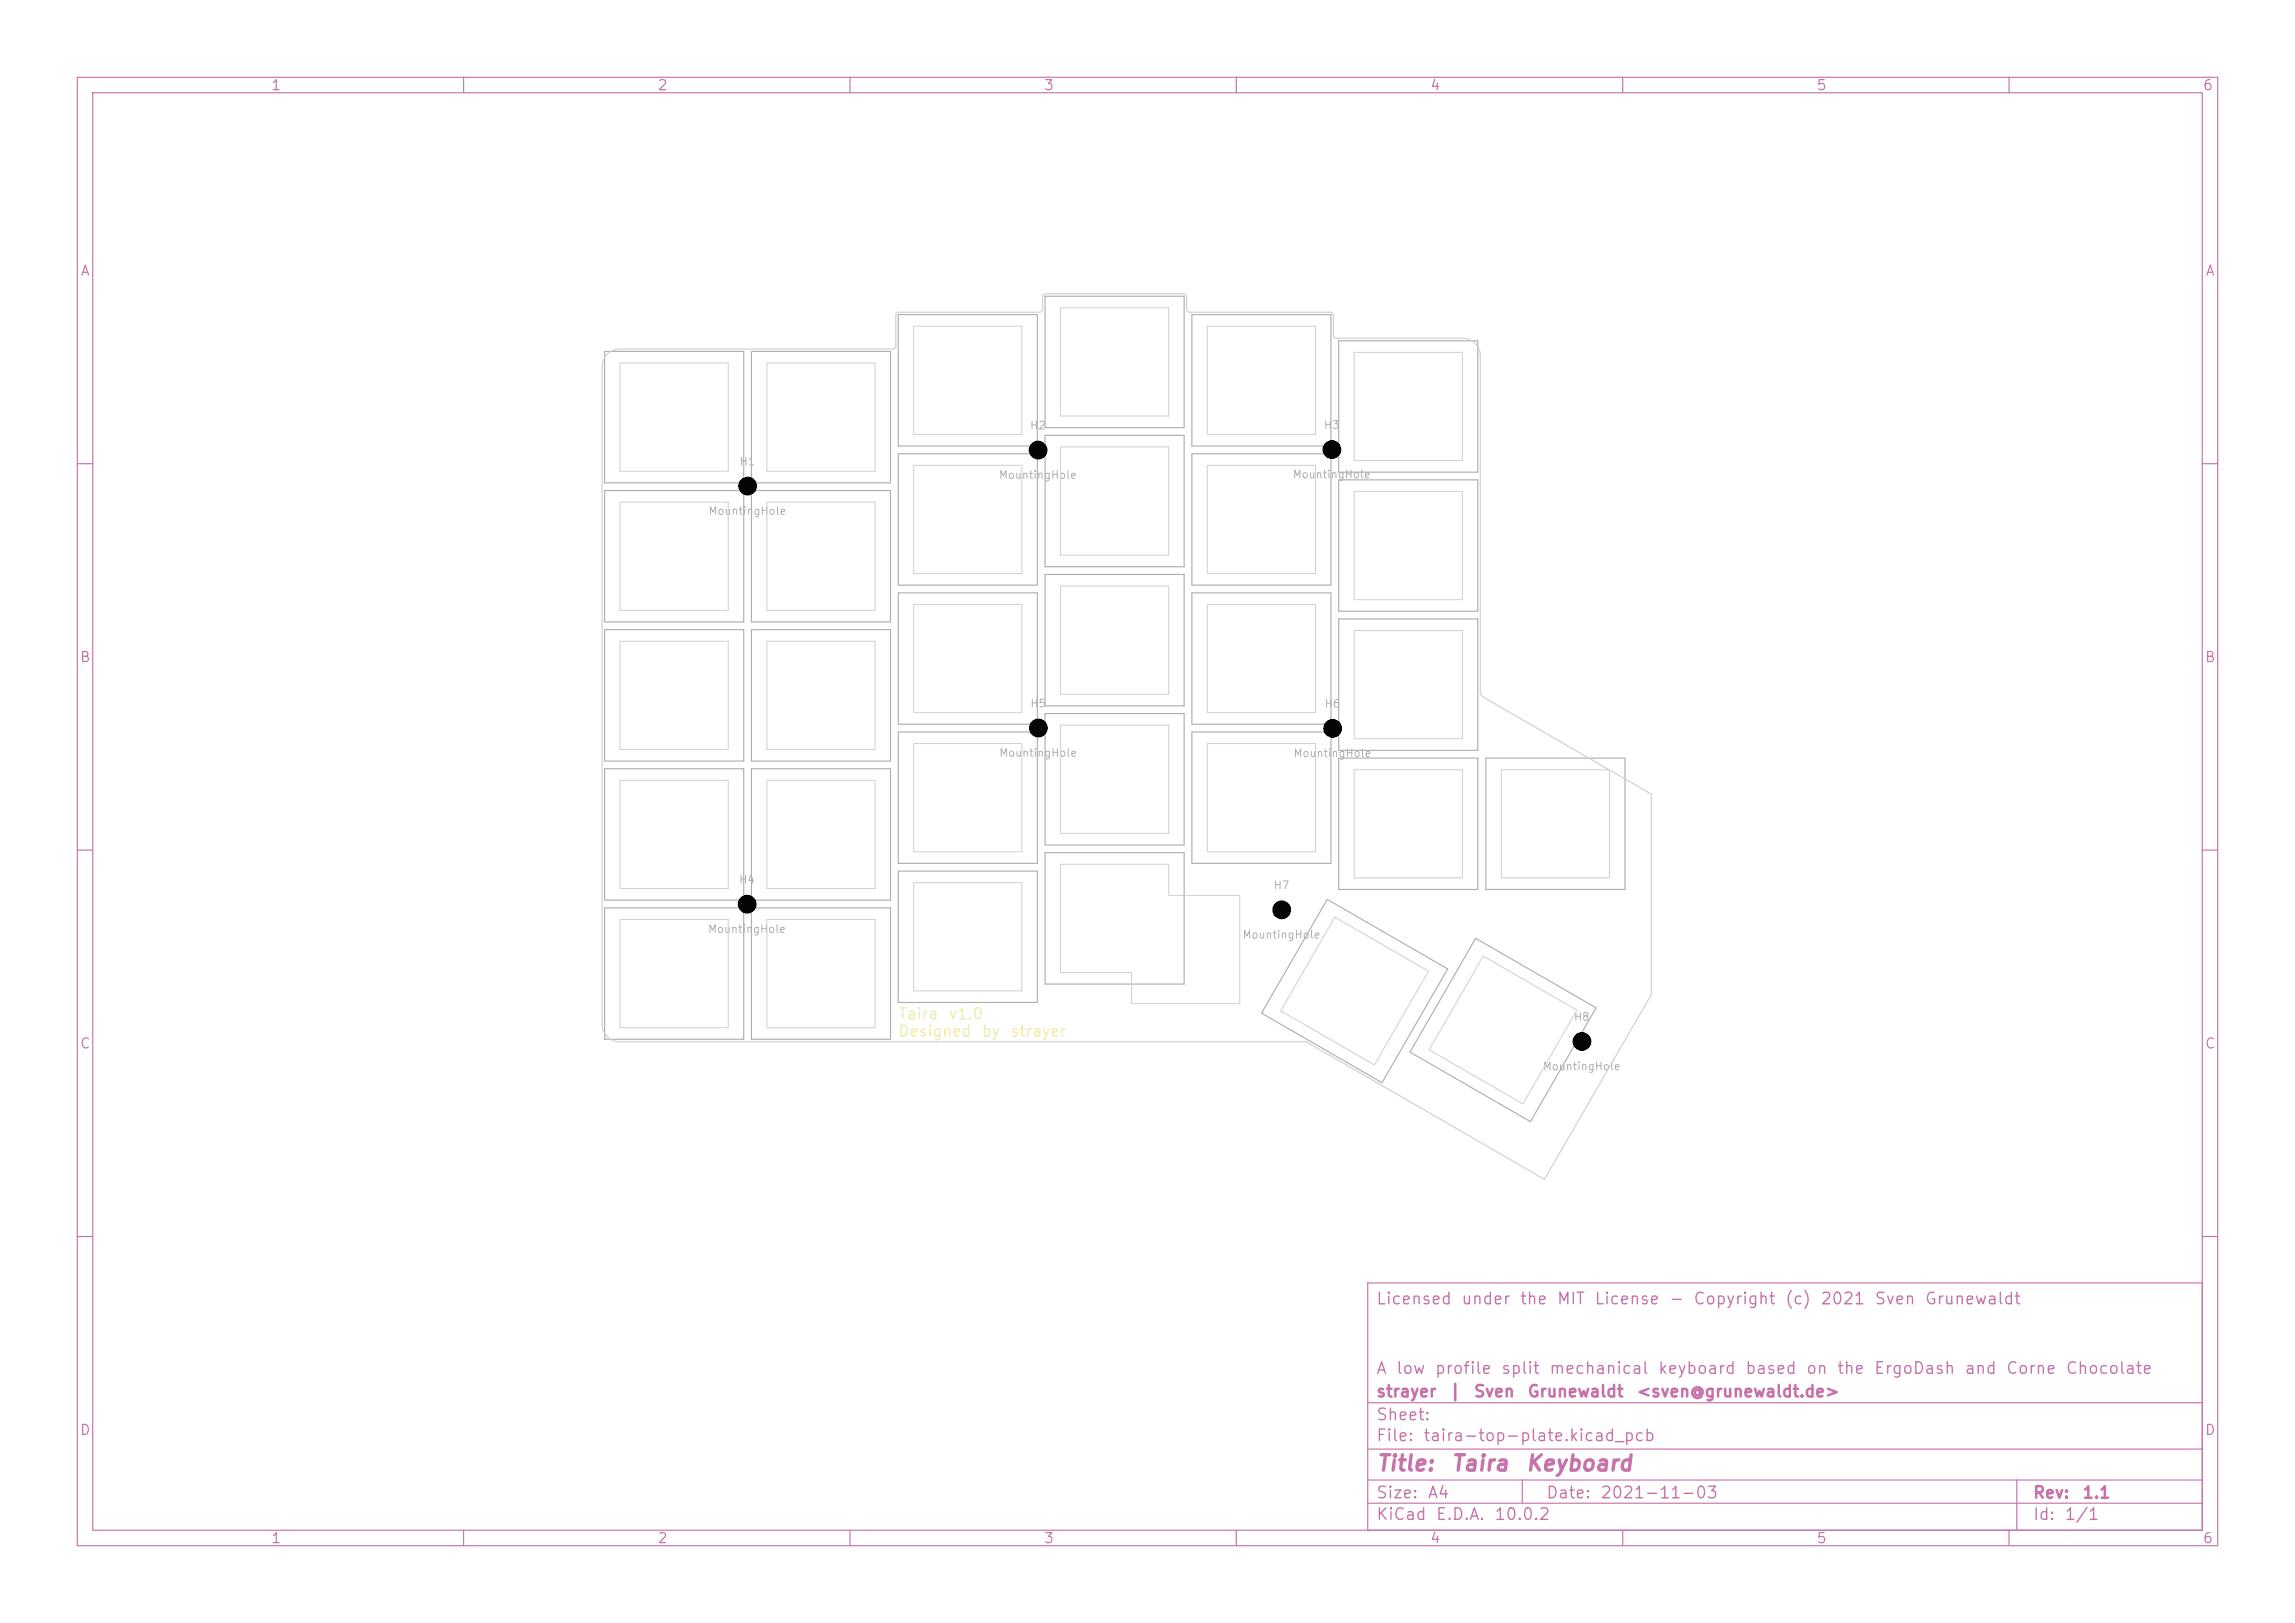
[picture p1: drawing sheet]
<svg xmlns="http://www.w3.org/2000/svg" width="297mm" height="210mm" viewBox="0 0 297 210" stroke-linecap="round" stroke-linejoin="round" font-family="sans-serif">
<defs><g id="words">
<g font-size="2" fill="#c872ab">
<text x="178" y="190.8">Title:</text>
<text x="187.7" y="190.8">Taira</text>
<text x="197.3" y="190.8">Keyboard</text>
</g>
<g font-size="1.5" fill="#c872ab">
<text x="178" y="169.2">Licensed</text>
<text x="189" y="169.2">under</text>
<text x="196.6" y="169.2">the</text>
<text x="201.4" y="169.2">MIT</text>
<text x="206.2" y="169.2">License</text>
<text x="215.9" y="169.2">-</text>
<text x="219" y="169.2">Copyright</text>
<text x="230.9" y="169.2">(c)</text>
<text x="235.5" y="169.2">2021</text>
<text x="242.5" y="169.2">Sven</text>
<text x="249" y="169.2">Grunewaldt</text>
<text x="178" y="178.2">A</text>
<text x="180.6" y="178.2">low</text>
<text x="185.6" y="178.2">profile</text>
<text x="194.2" y="178.2">split</text>
<text x="200.4" y="178.2">mechanical</text>
<text x="214.5" y="178.2">keyboard</text>
<text x="225.8" y="178.2">based</text>
<text x="233.6" y="178.2">on</text>
<text x="237.6" y="178.2">the</text>
<text x="242.4" y="178.2">ErgoDash</text>
<text x="254.1" y="178.2">and</text>
<text x="259.5" y="178.2">Corne</text>
<text x="267.2" y="178.2">Chocolate</text>
<text x="178" y="184.2">Sheet:</text>
<text x="178" y="181.2">strayer</text>
<text x="187.5" y="181.2">|</text>
<text x="190.6" y="181.2">Sven</text>
<text x="197.6" y="181.2">Grunewaldt</text>
<text x="211.7" y="181.2">&lt;sven@grunewaldt.de&gt;</text>
<text x="178" y="186.9">File:</text>
<text x="184.1" y="186.9">taira-top-plate.kicad_pcb</text>
<text x="178" y="197.1">KiCad</text>
<text x="178" y="194.3">Size:</text>
<text x="184.7" y="194.3">A4</text>
<text x="185.7" y="197.1">E.D.A.</text>
<text x="193.3" y="197.1">10.0.2</text>
<text x="200" y="194.3">Date:</text>
<text x="207" y="194.3">2021-11-03</text>
<text x="263" y="194.3">Rev:</text>
<text x="263" y="197.1">Id:</text>
<text x="267.1" y="197.1">1/1</text>
<text x="269.4" y="194.3">1.1</text>
</g>
<g font-size="1.4" fill="#f2eda1">
<text x="116.2" y="132.2">Taira</text>
<text x="116.2" y="134.5">Designed</text>
<text x="122.7" y="132.2">v1.0</text>
<text x="126.9" y="134.5">by</text>
<text x="130.7" y="134.5">strayer</text>
</g>
<g font-size="1.3" fill="#c872ab">
<text x="35" y="12">1</text>
<text x="85" y="12">2</text>
<text x="135" y="12">3</text>
<text x="185" y="12">4</text>
<text x="235" y="12">5</text>
<text x="285" y="12">6</text>
<text x="10.3" y="36">A</text>
<text x="285.4" y="36">A</text>
<text x="10.3" y="86">B</text>
<text x="285.3" y="86">B</text>
<text x="10.3" y="136">C</text>
<text x="285.3" y="136">C</text>
<text x="10.3" y="186">D</text>
<text x="285.3" y="186">D</text>
<text x="35" y="200">1</text>
<text x="85" y="200">2</text>
<text x="135" y="200">3</text>
<text x="185" y="200">4</text>
<text x="235" y="200">5</text>
<text x="285" y="200">6</text>
</g>
<g font-size="1" fill="#afafaf">
<text x="133.2" y="55.8">H2</text>
<text x="171.2" y="55.7">H3</text>
<text x="95.6" y="60.5">H1</text>
<text x="129.2" y="62.2">MountingHole</text>
<text x="167.2" y="62.1">MountingHole</text>
<text x="91.6" y="66.9">MountingHole</text>
<text x="133.3" y="91.8">H5</text>
<text x="171.3" y="91.8">H6</text>
<text x="129.2" y="98.2">MountingHole</text>
<text x="167.3" y="98.2">MountingHole</text>
<text x="95.6" y="114.6">H4</text>
<text x="164.7" y="115.3">H7</text>
<text x="91.5" y="121">MountingHole</text>
<text x="160.7" y="121.7">MountingHole</text>
<text x="203.6" y="132.3">H8</text>
<text x="199.6" y="138.7">MountingHole</text>
</g>
</g></defs>
<g fill="none" stroke="#c872ab" stroke-width=".15">
<path d="M10 10h277v190h-277zM12 12h273v186h-273zM60 10v2M110 10v2M160 10v2M210 10v2M260 10v2M10 60h2M285 60h2M10 110h2M285 110h2M10 160h2"/>
<path d="M177 166h108v32h-108zM285 160h2M60 198v2M110 198v2M160 198v2M177 194.5h108M177 191.5h108M177 187.5h108M177 181.5h108M197 191.5v3M210 198v2M260 198v2"/>
<path d="M261 191.5v6.5"/>
</g>
<g fill="none" stroke="#afafaf" stroke-width=".15">
<path d="M135.2 38.3h18v17h-18zM78.2 45.5h18v17h-18zM97.2 45.5h18v17h-18zM116.2 40.7h18v17h-18zM116.2 58.7h18v17h-18zM135.2 56.3h18v17h-18zM154.2 40.7h18v17h-18zM154.2 58.7h18v17h-18zM173.2 44.1h18v17h-18zM78.2 63.5h18v17h-18zM97.2 63.5h18v17h-18zM116.2 76.7h18v17h-18z"/>
<path d="M135.2 74.3h18v17h-18zM154.2 76.7h18v17h-18zM173.2 62.1h18v17h-18zM78.2 81.5h18v17h-18zM78.2 99.5h18v17h-18zM97.2 81.5h18v17h-18zM97.2 99.5h18v17h-18zM116.2 94.7h18v17h-18zM135.2 92.3h18v17h-18zM154.2 94.7h18v17h-18zM173.2 80.1h18v17h-18zM173.2 98.1h18v17h-18z"/>
<path d="M192.3 98.1h18v17h-18zM78.2 117.5h18v17h-18zM97.2 117.5h18v17h-18zM116.2 112.7h18v17h-18zM135.2 110.3h18v17h-18zM171.8 116.4l15.5 9-8.5 14.7-15.5-9zM191 121.4l15.6 9-8.5 14.7-15.6-9z"/>
</g>
<path d="M78.6 45.8a2.28 2.28 0 0 1 1.6-.6h35.4l.2-.1 .1-.3v-4.1l.3-.3h18.4l.2-.1 .1-.2v-1.8l.2-.2 .2-.1h17.9l.2 .1 .2 .2v1.8l.1 .2 .2 .1h18.4l.2 .1 .1 .2v2.7l.1 .2 .2 .2h16.4a2.29 2.29 0 0 1 2.3 2.2v43.8l.4 .4 21.7 12.6v25.9l-13.8 23.9-30.9-17.8h-88.8a2.29 2.29 0 0 1-2.3-2.3v-85a2.28 2.28 0 0 1 .7-1.7z" fill="none" stroke="#d0d2cd" stroke-width=".15"/>
<g fill="none" stroke="#d0d2cd" stroke-width=".13">
<path d="M137.2 39.8h14v14h-14zM80.2 47h14v14h-14zM99.2 47h14v14h-14zM118.2 42.2h14v14h-14zM137.2 57.8h14v14h-14zM156.2 42.2h14v14h-14zM175.2 45.6h14v14h-14zM80.2 65h14v14h-14zM99.2 65h14v14h-14zM118.2 60.2h14v14h-14zM118.2 78.2h14v14h-14zM137.2 75.8h14v14h-14z"/>
<path d="M156.2 60.2h14v14h-14zM156.2 78.2h14v14h-14zM175.2 63.6h14v14h-14zM80.2 83h14v14h-14zM99.2 83h14v14h-14zM118.2 96.2h14v14h-14zM137.2 93.8h14v14h-14zM156.2 96.2h14v14h-14zM175.2 81.6h14v14h-14zM175.2 99.6h14v14h-14zM194.3 99.6h14v14h-14zM80.2 101h14v14h-14z"/>
<path d="M80.2 119h14v14h-14zM99.2 101h14v14h-14zM99.2 119h14v14h-14zM118.2 114.2h14v14h-14zM137.2 111.8h14v4.1h9.2v14h-14v-4.1h-9.2zM172.7 118.7l12.2 7-7 12.1-12.2-7zM192 123.7l12.1 7-7 12.1-12.1-7z"/>
</g>
<g fill="#000" stroke="#000" stroke-width=".13">
<circle cx="134.3" cy="58.2" r="1.15"/>
<circle cx="172.4" cy="58.2" r="1.15"/>
<circle cx="96.8" cy="62.9" r="1.15"/>
<circle cx="134.4" cy="94.2" r="1.15"/>
<circle cx="172.5" cy="94.2" r="1.15"/>
<circle cx="96.7" cy="117" r="1.15"/>
<circle cx="165.9" cy="117.7" r="1.15"/>
<circle cx="204.7" cy="134.8" r="1.15"/>
</g>
<use href="#words"/>
</svg>
